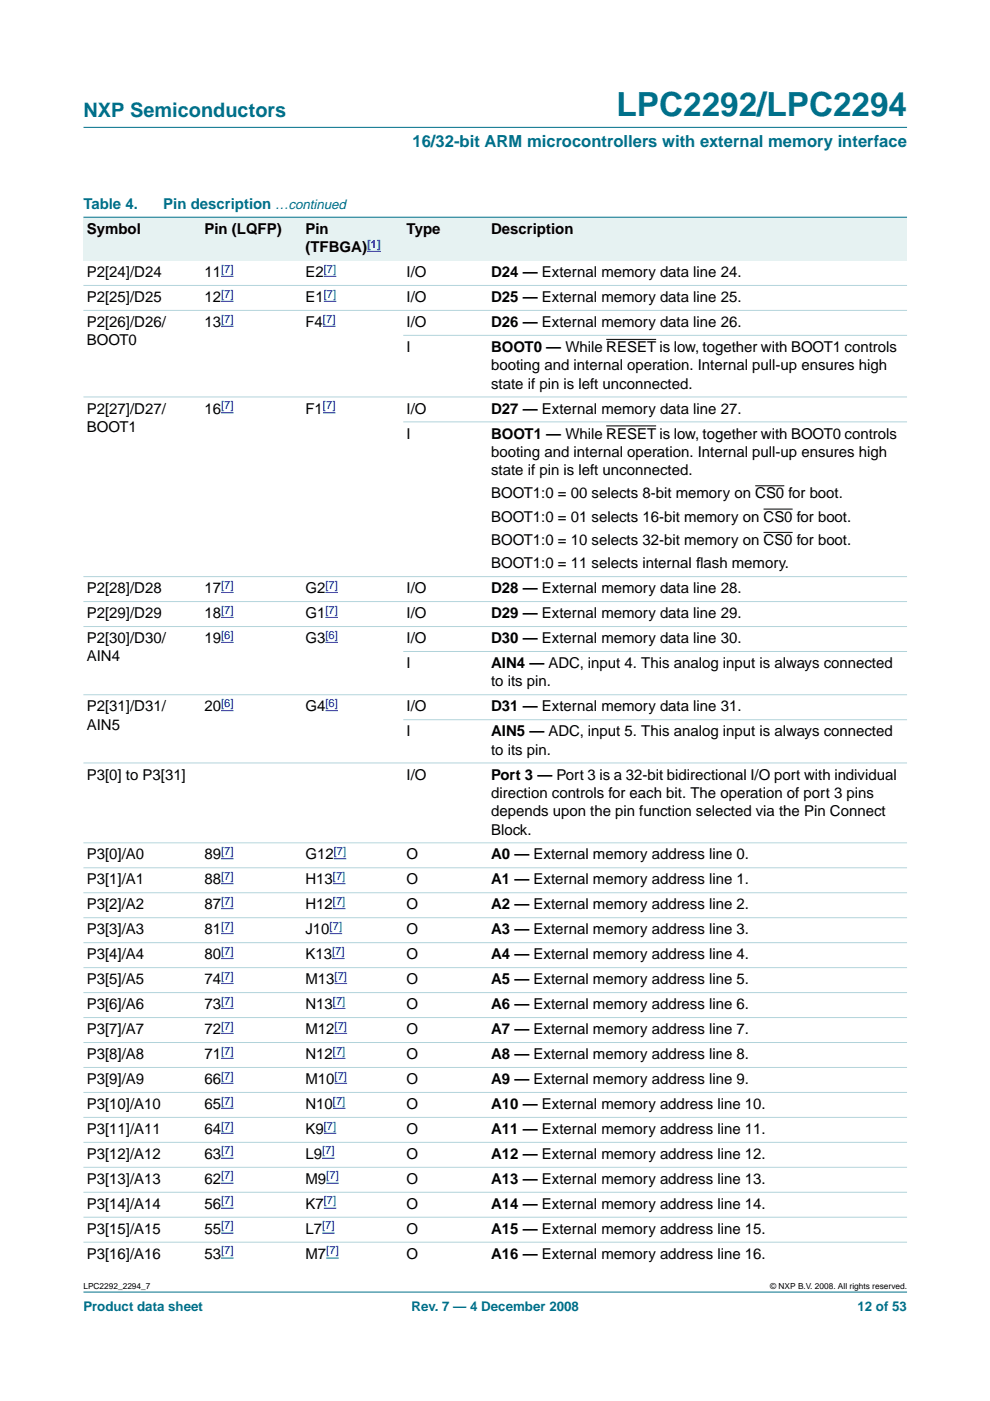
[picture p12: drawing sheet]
<svg xmlns="http://www.w3.org/2000/svg" width="210mm" height="297mm" viewBox="0 0 210 297" stroke-linecap="round" stroke-linejoin="round" font-family="sans-serif">
<defs><g id="words">
<text font-size="7.1" fill="#00708a" x="130.7" y="24.7">LPC2292/LPC2294</text>
<text font-size="4.2" fill="#00708a" x="17.7" y="24.9">NXP Semiconductors</text>
<text font-size="3.5" fill="#00708a" x="87.4" y="31.1">16/32-bit ARM microcontrollers with external memory interface</text>
<g font-size="3.2" fill="#00708a">
<text x="17.7" y="44.3">Table 4.</text>
<text x="34.6" y="44.3">Pin description …continued</text>
</g>
<g font-size="3.2">
<text x="18.4" y="49.6">Symbol</text>
<text x="43.3" y="49.6">Pin (LQFP)</text>
<text x="64.8" y="49.6">Pin</text>
<text x="64.8" y="53.5">(TFBGA)</text>
<text x="86.2" y="49.6">Type</text>
<text x="104.1" y="49.6">Description</text>
<text x="18.4" y="58.8">P2[24]/D24</text>
<text x="43.3" y="58.8">11</text>
<text x="64.8" y="58.8">E2</text>
<text x="86.2" y="58.8">I/O</text>
<text x="104.1" y="58.8">D24 — External memory data line 24.</text>
<text x="18.4" y="64">P2[25]/D25</text>
<text x="43.3" y="64">12</text>
<text x="64.8" y="64">E1</text>
<text x="86.2" y="64">I/O</text>
<text x="104.1" y="64">D25 — External memory data line 25.</text>
<text x="18.4" y="69.3">P2[26]/D26/</text>
<text x="43.3" y="69.3">13</text>
<text x="64.8" y="69.3">F4</text>
<text x="86.2" y="69.3">I/O</text>
<text x="104.1" y="69.3">D26 — External memory data line 26.</text>
<text x="18.4" y="73.2">BOOT0</text>
<text x="86.2" y="74.6">I</text>
<text x="104.1" y="74.6">BOOT0 — While RESET is low, together with BOOT1 controls</text>
<text x="104.1" y="78.5">booting and internal operation. Internal pull-up ensures high</text>
<text x="104.1" y="82.4">state if pin is left unconnected.</text>
<text x="18.4" y="87.7">P2[27]/D27/</text>
<text x="43.3" y="87.7">16</text>
<text x="64.8" y="87.7">F1</text>
<text x="86.2" y="87.7">I/O</text>
<text x="104.1" y="87.7">D27 — External memory data line 27.</text>
<text x="18.4" y="91.6">BOOT1</text>
<text x="86.2" y="93">I</text>
<text x="104.1" y="93">BOOT1 — While RESET is low, together with BOOT0 controls</text>
<text x="104.1" y="96.9">booting and internal operation. Internal pull-up ensures high</text>
<text x="104.1" y="100.7">state if pin is left unconnected.</text>
<text x="104.1" y="105.7">BOOT1:0 = 00 selects 8-bit memory on CS0 for boot.</text>
<text x="104.1" y="110.6">BOOT1:0 = 01 selects 16-bit memory on CS0 for boot.</text>
<text x="104.1" y="115.6">BOOT1:0 = 10 selects 32-bit memory on CS0 for boot.</text>
<text x="18.4" y="125.8">P2[28]/D28</text>
<text x="43.3" y="125.8">17</text>
<text x="64.8" y="125.8">G2</text>
<text x="86.2" y="125.8">I/O</text>
<text x="104.1" y="125.8">D28 — External memory data line 28.</text>
<text x="104.1" y="120.5">BOOT1:0 = 11 selects internal f</text>
<text x="147.6" y="120.5">lash memory.</text>
<text x="18.4" y="131.1">P2[29]/D29</text>
<text x="43.3" y="131.1">18</text>
<text x="64.8" y="131.1">G1</text>
<text x="86.2" y="131.1">I/O</text>
<text x="104.1" y="131.1">D29 — External memory data line 29.</text>
<text x="18.4" y="136.4">P2[30]/D30/</text>
<text x="43.3" y="136.4">19</text>
<text x="64.8" y="136.4">G3</text>
<text x="86.2" y="136.4">I/O</text>
<text x="104.1" y="136.4">D30 — External memory data line 30.</text>
<text x="18.4" y="140.2">AIN4</text>
<text x="86.2" y="141.7">I</text>
<text x="104.1" y="141.7">AIN4 — ADC, input 4. This analog input is always connected</text>
<text x="104.1" y="145.5">to its pin.</text>
<text x="18.4" y="150.8">P2[31]/D31/</text>
<text x="18.4" y="154.7">AIN5</text>
<text x="43.3" y="150.8">20</text>
<text x="64.8" y="150.8">G4</text>
<text x="86.2" y="150.8">I/O</text>
<text x="104.1" y="150.8">D31 — External memory data line 31.</text>
<text x="86.2" y="156.1">I</text>
<text x="104.1" y="156.1">AIN5 — ADC, input 5. This analog input is always connected</text>
<text x="104.1" y="160">to its pin.</text>
<text x="18.4" y="165.3">P3[0] to P3[31]</text>
<text x="86.2" y="165.3">I/O</text>
<text x="104.1" y="165.3">Port 3 — Port 3 is a 32-bit bidirectional I/O port with individual</text>
<text x="104.1" y="169.2">direction controls for each bit. The operation of port 3 pins</text>
<text x="104.1" y="173.1">depends upon the pin function selected via the Pin Connect</text>
<text x="104.1" y="176.9">Block.</text>
<text x="18.4" y="182.2">P3[0]/A0</text>
<text x="43.3" y="182.2">89</text>
<text x="64.8" y="182.2">G12</text>
<text x="86.2" y="182.2">O</text>
<text x="104.1" y="182.2">A0 — External memory address line 0.</text>
<text x="18.4" y="187.5">P3[1]/A1</text>
<text x="43.3" y="187.5">88</text>
<text x="64.8" y="187.5">H13</text>
<text x="86.2" y="187.5">O</text>
<text x="104.1" y="187.5">A1 — External memory address line 1.</text>
<text x="18.4" y="192.8">P3[2]/A2</text>
<text x="43.3" y="192.8">87</text>
<text x="64.8" y="192.8">H12</text>
<text x="86.2" y="192.8">O</text>
<text x="104.1" y="192.8">A2 — External memory address line 2.</text>
<text x="18.4" y="198.1">P3[3]/A3</text>
<text x="18.4" y="203.4">P3[4]/A4</text>
<text x="43.3" y="198.1">81</text>
<text x="43.3" y="203.4">80</text>
<text x="64.8" y="198.1">J10</text>
<text x="64.8" y="203.4">K13</text>
<text x="86.2" y="198.1">O</text>
<text x="86.2" y="203.4">O</text>
<text x="104.1" y="198.1">A3 — External memory address line 3.</text>
<text x="104.1" y="203.4">A4 — External memory address line 4.</text>
<text x="18.4" y="208.7">P3[5]/A5</text>
<text x="43.3" y="208.7">74</text>
<text x="64.8" y="208.7">M13</text>
<text x="86.2" y="208.7">O</text>
<text x="104.1" y="208.7">A5 — External memory address line 5.</text>
<text x="18.4" y="214">P3[6]/A6</text>
<text x="43.3" y="214">73</text>
<text x="64.8" y="214">N13</text>
<text x="86.2" y="214">O</text>
<text x="104.1" y="214">A6 — External memory address line 6.</text>
<text x="18.4" y="219.3">P3[7]/A7</text>
<text x="43.3" y="219.3">72</text>
<text x="64.8" y="219.3">M12</text>
<text x="86.2" y="219.3">O</text>
<text x="104.1" y="219.3">A7 — External memory address line 7.</text>
<text x="18.4" y="224.6">P3[8]/A8</text>
<text x="43.3" y="224.6">71</text>
<text x="64.8" y="224.6">N12</text>
<text x="86.2" y="224.6">O</text>
<text x="104.1" y="224.6">A8 — External memory address line 8.</text>
<text x="18.4" y="229.9">P3[9]/A9</text>
<text x="43.3" y="229.9">66</text>
<text x="64.8" y="229.9">M10</text>
<text x="86.2" y="229.9">O</text>
<text x="104.1" y="229.9">A9 — External memory address line 9.</text>
<text x="18.4" y="235.1">P3[10]/A10</text>
<text x="43.3" y="235.1">65</text>
<text x="64.8" y="235.1">N10</text>
<text x="86.2" y="235.1">O</text>
<text x="104.1" y="235.1">A10 — External memory address line 10.</text>
<text x="18.4" y="240.4">P3[11]/A11</text>
<text x="18.4" y="245.7">P3[12]/A12</text>
<text x="43.3" y="240.4">64</text>
<text x="43.3" y="245.7">63</text>
<text x="64.8" y="240.4">K9</text>
<text x="64.8" y="245.7">L9</text>
<text x="86.2" y="240.4">O</text>
<text x="86.2" y="245.7">O</text>
<text x="104.1" y="240.4">A11 — External memory address line 11.</text>
<text x="104.1" y="245.7">A12 — External memory address line 12.</text>
<text x="18.4" y="251">P3[13]/A13</text>
<text x="43.3" y="251">62</text>
<text x="64.8" y="251">M9</text>
<text x="86.2" y="251">O</text>
<text x="104.1" y="251">A13 — External memory address line 13.</text>
<text x="18.4" y="256.3">P3[14]/A14</text>
<text x="43.3" y="256.3">56</text>
<text x="64.8" y="256.3">K7</text>
<text x="86.2" y="256.3">O</text>
<text x="104.1" y="256.3">A14 — External memory address line 14.</text>
<text x="18.4" y="261.6">P3[15]/A15</text>
<text x="43.3" y="261.6">55</text>
<text x="64.8" y="261.6">L7</text>
<text x="86.2" y="261.6">O</text>
<text x="104.1" y="261.6">A15 — External memory address line 15.</text>
<text x="18.4" y="266.9">P3[16]/A16</text>
<text x="43.3" y="266.9">53</text>
<text x="64.8" y="266.9">M7</text>
<text x="86.2" y="266.9">O</text>
<text x="104.1" y="266.9">A16 — External memory address line 16.</text>
</g>
<g font-size="2.8" fill="#00708a">
<text x="17.7" y="278">Product data sheet</text>
<text x="87.3" y="278">Rev. 7 — 4 December 2008</text>
<text x="181.8" y="278">12 of 53</text>
</g>
<g font-size="2.4" fill="#00f">
<text x="77.8" y="52.5">[1]</text>
<text x="46.9" y="57.8">[7]</text>
<text x="68.7" y="57.8">[7]</text>
<text x="46.9" y="63.1">[7]</text>
<text x="68.7" y="63.1">[7]</text>
<text x="46.9" y="68.4">[7]</text>
<text x="68.5" y="68.4">[7]</text>
<text x="46.9" y="86.7">[7]</text>
<text x="68.5" y="86.7">[7]</text>
<text x="46.9" y="124.8">[7]</text>
<text x="69" y="124.8">[7]</text>
<text x="46.9" y="130.1">[7]</text>
<text x="69" y="130.1">[7]</text>
<text x="46.9" y="135.4">[6]</text>
<text x="69" y="135.4">[6]</text>
<text x="46.9" y="149.9">[6]</text>
<text x="69" y="149.9">[6]</text>
<text x="46.9" y="181.3">[7]</text>
<text x="70.8" y="181.3">[7]</text>
<text x="46.9" y="186.6">[7]</text>
<text x="46.9" y="191.9">[7]</text>
<text x="70.6" y="186.6">[7]</text>
<text x="70.6" y="191.9">[7]</text>
<text x="46.9" y="197.1">[7]</text>
<text x="69.9" y="197.1">[7]</text>
<text x="46.9" y="202.4">[7]</text>
<text x="70.4" y="202.4">[7]</text>
<text x="46.9" y="207.7">[7]</text>
<text x="70.9" y="207.7">[7]</text>
<text x="46.9" y="213">[7]</text>
<text x="70.6" y="213">[7]</text>
<text x="46.9" y="218.3">[7]</text>
<text x="70.9" y="218.3">[7]</text>
<text x="46.9" y="223.6">[7]</text>
<text x="70.6" y="223.6">[7]</text>
<text x="46.9" y="228.9">[7]</text>
<text x="70.9" y="228.9">[7]</text>
<text x="46.9" y="234.2">[7]</text>
<text x="46.9" y="239.5">[7]</text>
<text x="68.7" y="239.5">[7]</text>
<text x="70.6" y="234.2">[7]</text>
<text x="46.9" y="244.8">[7]</text>
<text x="68.3" y="244.8">[7]</text>
<text x="46.9" y="250.1">[7]</text>
<text x="69.2" y="250.1">[7]</text>
<text x="46.9" y="255.4">[7]</text>
<text x="68.7" y="255.4">[7]</text>
<text x="46.9" y="260.6">[7]</text>
<text x="68.3" y="260.6">[7]</text>
<text x="46.9" y="265.9">[7]</text>
<text x="69.2" y="265.9">[7]</text>
</g>
<g font-size="1.8">
<text x="17.7" y="273.4">LPC2292_2294_7</text>
<text x="163.3" y="273.4">© NXP B.V. 2008. All rights reserved.</text>
</g>
</g></defs>
<g fill="#00708a" stroke="#00708a" stroke-width=".21">
<path d="M17.7 273.9h174.6z"/>
<path d="M17.7 27h174.6z"/>
</g>
<g fill="none" stroke="#00f" stroke-width=".21">
<path d="M46.9 58.6h2.6M68.7 58.6h2.6M46.9 63.9h2.6M46.9 69.2h2.6M68.5 69.2h2.6M68.7 63.9h2.6M46.9 87.5h2.6M68.5 87.5h2.6M46.9 125.6h2.6M46.9 130.9h2.6M46.9 136.2h2.6M69 125.6h2.7"/>
<path d="M69 130.9h2.7M69 136.2h2.7M46.9 150.7h2.6M69 150.7h2.7M46.9 182.1h2.6M46.9 187.4h2.6M46.9 192.7h2.6M46.9 197.9h2.6M69.9 197.9h2.6M70.6 187.4h2.6M70.6 192.7h2.6M70.8 182.1h2.6"/>
<path d="M46.9 203.2h2.6M46.9 208.5h2.6M46.9 213.8h2.6M46.9 219.1h2.6M70.4 203.2h2.7M70.6 213.8h2.6M70.9 208.5h2.7M70.9 219.1h2.7M46.9 224.4h2.6M46.9 229.7h2.6M46.9 235h2.6M70.6 224.4h2.6"/>
<path d="M70.6 235h2.6M70.9 229.7h2.7M46.9 240.3h2.6M46.9 245.6h2.6M46.9 250.9h2.6M46.9 256.2h2.6M68.3 245.6h2.7M68.7 240.3h2.6M68.7 256.2h2.6M69.2 250.9h2.6M46.9 261.4h2.6M46.9 266.7h2.6"/>
<path d="M68.3 261.4h2.7M69.2 266.7h2.6"/>
</g>
<path d="M128.5 72h10.6M128.5 90.3h10.6M160.1 103h6.2M161.9 107.9h6.2M161.9 112.9h6.2" fill="none" stroke="#000" stroke-width=".21"/>
<g fill="#e6f2f2">
<path d="M17.7 46.1h24.9v9.1h-24.9z" fill-rule="evenodd"/>
<path d="M42.6 46.1h21.5v9.1h-21.5z" fill-rule="evenodd"/>
<path d="M64.1 46.1h21.4v9.1h-21.4z" fill-rule="evenodd"/>
</g>
<path d="M77.8 53.3h2.9z" fill="#00f" stroke="#00f" stroke-width=".21"/>
<g fill="#e6f2f2">
<path d="M85.5 46.1h17.9v9.1h-17.9z" fill-rule="evenodd"/>
<path d="M103.4 46.1h88.9v9.1h-88.9z" fill-rule="evenodd"/>
</g>
<path d="M17.7 46.1h174.6z" fill="#00708a" stroke="#00708a" stroke-width=".21"/>
<g fill="#b3d4db" stroke="#b3d4db" stroke-width=".21">
<path d="M17.7 60.5h174.6z"/>
<path d="M17.7 65.8h174.6z"/>
<path d="M85.5 71.1h106.8z"/>
<path d="M17.7 84.2h174.6z"/>
<path d="M85.5 89.4h106.8z"/>
<path d="M17.7 122.3h174.6z"/>
<path d="M17.7 127.5h174.6z"/>
<path d="M17.7 132.8h174.6z"/>
<path d="M85.5 138.1h106.8z"/>
<path d="M17.7 147.3h174.6z"/>
<path d="M85.5 152.6h106.8z"/>
<path d="M17.7 161.8h174.6z"/>
<path d="M17.7 178.7h174.6z"/>
<path d="M17.7 184h174.6z"/>
<path d="M17.7 189.3h174.6z"/>
<path d="M17.7 194.6h174.6z"/>
<path d="M17.7 199.9h174.6z"/>
<path d="M17.7 205.2h174.6z"/>
<path d="M17.7 210.4h174.6z"/>
<path d="M17.7 215.7h174.6z"/>
<path d="M17.7 221h174.6z"/>
<path d="M17.7 226.3h174.6z"/>
<path d="M17.7 231.6h174.6z"/>
<path d="M17.7 236.9h174.6z"/>
<path d="M17.7 242.2h174.6z"/>
<path d="M17.7 247.5h174.6z"/>
<path d="M17.7 252.8h174.6z"/>
<path d="M17.7 258.1h174.6z"/>
<path d="M17.7 263.4h174.6z"/>
</g>
<use href="#words"/>
</svg>
